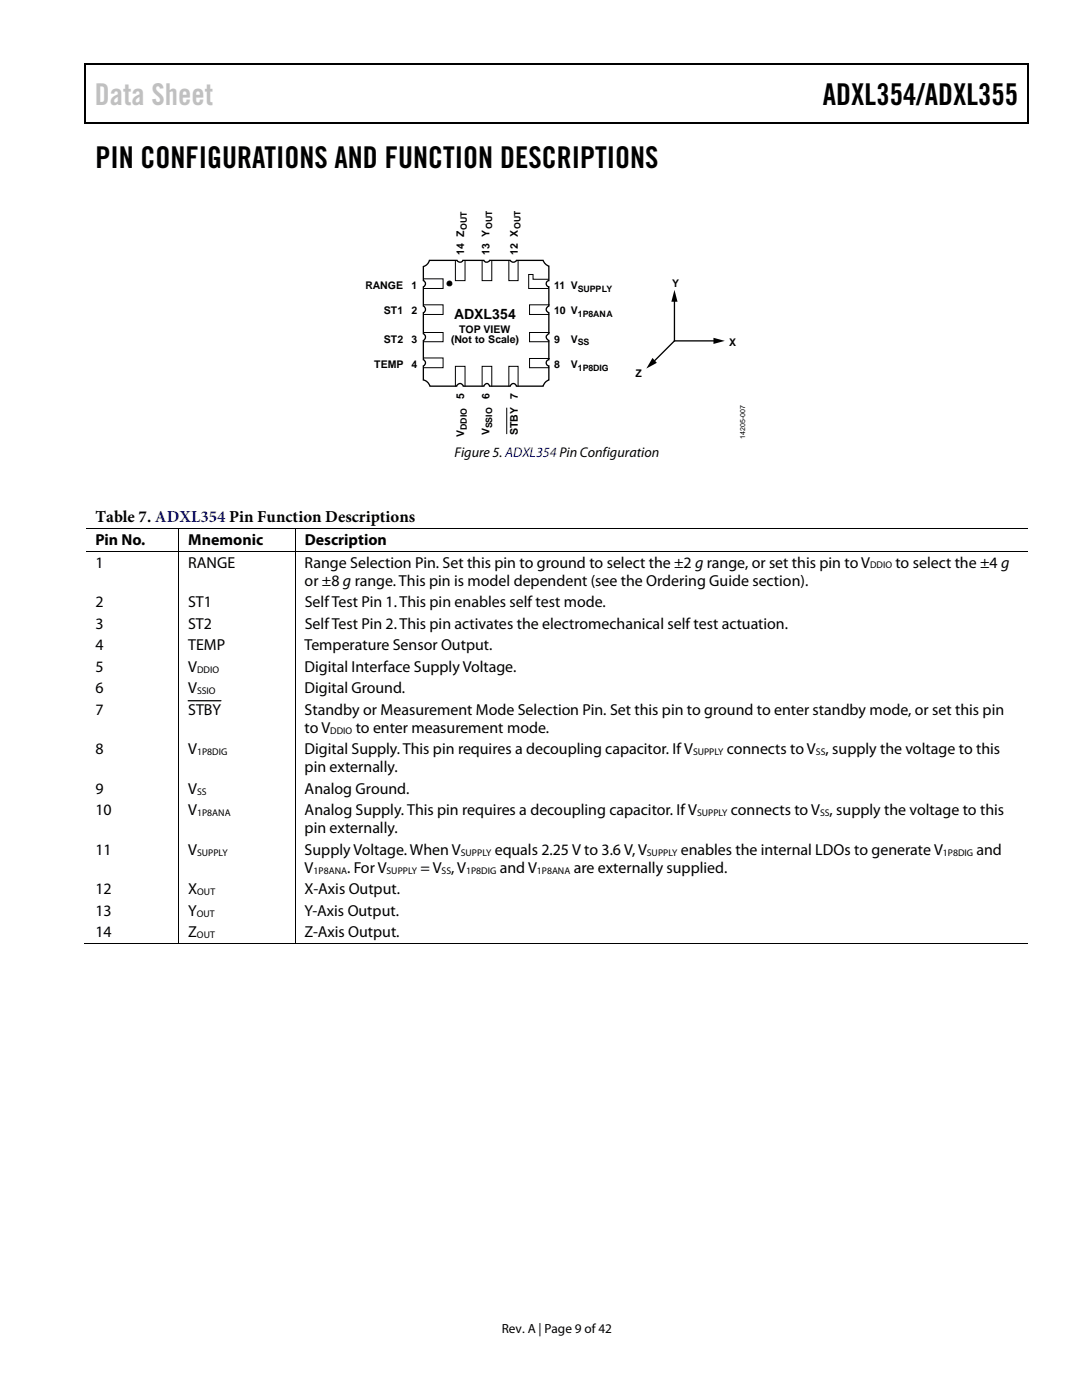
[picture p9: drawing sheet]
<svg xmlns="http://www.w3.org/2000/svg" width="216mm" height="279mm" viewBox="0 0 216 279" stroke-linecap="round" stroke-linejoin="round" font-family="sans-serif">
<defs><g id="words">
<text font-size="6" fill="#c0c0c0" x="18.9" y="21">Data Sheet</text>
<g font-size="6">
<text x="164.2" y="21">ADXL354/ADXL355</text>
<text x="19" y="33.6">PIN CONFIGURATIONS AND FUNCTION DESCRIPTIONS</text>
</g>
<text font-size="3.3" x="19" y="104.2">Table 7. ADXL354 Pin Function Descriptions</text>
<g font-size="3.2">
<text x="19" y="108.8">Pin No.</text>
<text x="19" y="113.3">1</text>
<text x="37.6" y="113.3">RANGE</text>
<text x="37.6" y="108.8">Mnemonic</text>
<text x="60.8" y="113.3">Range Selection Pin. Set this pin to ground to select the ±2 g range, or set this pin to V</text>
<text x="60.8" y="108.8">Description</text>
<text x="178.7" y="113.3">to select the ±4 g</text>
<text x="60.8" y="116.9">or ±8 g range. This pin is model dependent (see the Ordering Guide section).</text>
<text x="19" y="121.2">2</text>
<text x="19" y="125.5">3</text>
<text x="37.5" y="121.2">ST1</text>
<text x="37.5" y="125.5">ST2</text>
<text x="60.8" y="121.2">Self Test Pin 1. This pin enables self test mode.</text>
<text x="60.8" y="125.5">Self Test Pin 2. This pin activates the electromechanical self test actuation.</text>
<text x="19" y="129.8">4</text>
<text x="37.6" y="129.8">TEMP</text>
<text x="60.8" y="129.8">Temperature Sensor Output.</text>
<text x="19" y="134">5</text>
<text x="37.5" y="134">V</text>
<text x="60.8" y="134">Digital Interface Supply Voltage.</text>
<text x="19" y="138.3">6</text>
<text x="19" y="142.6">7</text>
<text x="37.5" y="138.3">V</text>
<text x="37.6" y="142.7">STBY</text>
<text x="60.8" y="138.3">Digital Ground.</text>
<text x="60.8" y="142.7">Standby or Measurement Mode Selection Pin. Set this pin to ground to enter standby mode, or set this pin</text>
<text x="60.8" y="146.2">to V</text>
<text x="71" y="146.2">to enter measurement mode.</text>
<text x="19" y="150.5">8</text>
<text x="37.5" y="150.5">V</text>
<text x="60.8" y="150.5">Digital Supply. This pin requires a decoupling capacitor. If V</text>
<text x="60.8" y="154.1">pin externally.</text>
<text x="145" y="150.5">connects to V , supply the voltage to this</text>
<text x="19" y="158.4">9</text>
<text x="37.5" y="158.4">V</text>
<text x="60.8" y="158.4">Analog Ground.</text>
<text x="19" y="162.7">10</text>
<text x="37.5" y="162.7">V</text>
<text x="60.8" y="162.7">Analog Supply. This pin requires a decoupling capacitor. If V</text>
<text x="60.8" y="166.3">pin externally.</text>
<text x="145.8" y="162.7">connects to V , supply the voltage to this</text>
<text x="19" y="170.6">11</text>
<text x="37.5" y="170.6">V</text>
<text x="60.8" y="170.6">Supply Voltage. When V</text>
<text x="98.7" y="170.6">equals 2.25 V to 3.6 V, V</text>
<text x="135.8" y="170.6">enables the internal LDOs to generate V</text>
<text x="194.9" y="170.6">and</text>
<text x="19" y="178.5">12</text>
<text x="37.5" y="178.5">X</text>
<text x="60.8" y="178.5">X-Axis Output.</text>
<text x="60.8" y="174.2">V</text>
<text x="69.3" y="174.2">. For V</text>
<text x="83.9" y="174.2">= V , V</text>
<text x="99.7" y="174.2">and V</text>
<text x="114.5" y="174.2">are externally supplied.</text>
<text x="19" y="182.8">13</text>
<text x="37.5" y="182.8">Y</text>
<text x="60.8" y="182.8">Y-Axis Output.</text>
<text x="19" y="187.1">14</text>
<text x="37.5" y="187.1">Z</text>
<text x="60.8" y="187.1">Z-Axis Output.</text>
</g>
<g font-size="2.8">
<text x="90.6" y="63.6">ADXL354</text>
<text x="90.7" y="91.2">Figure 5. ADXL354 Pin Configuration</text>
</g>
<text font-size="2.6" x="100.1" y="266">Rev. A | Page 9 of 42</text>
<g font-size="2.1">
<text x="92.6" y="50.8" transform="rotate(-90 92.6 50.8)">14 Z</text>
<text x="97.7" y="50.8" transform="rotate(-90 97.7 50.8)">13 Y</text>
<text x="103.3" y="50.8" transform="rotate(-90 103.3 50.8)">12 X</text>
<text x="72.9" y="57.7">RANGE</text>
<text x="82.1" y="57.7">1</text>
<text x="110.6" y="57.7">11 V</text>
<text x="134.1" y="57.2">Y</text>
<text x="76.6" y="62.8">ST1</text>
<text x="82.1" y="62.8">2</text>
<text x="110.6" y="62.8">10 V</text>
<text x="76.6" y="68.4">ST2</text>
<text x="82.1" y="68.4">3</text>
<text x="90" y="68.5">(Not to Scale)</text>
<text x="91.7" y="66.4">TOP VIEW</text>
<text x="110.6" y="68.4">9</text>
<text x="113.9" y="68.4">V</text>
<text x="145.5" y="69.1">X</text>
<text x="74.7" y="73.5">TEMP</text>
<text x="82.1" y="73.5">4</text>
<text x="110.6" y="73.5">8</text>
<text x="113.9" y="73.5">V</text>
<text x="126.8" y="75.2">Z</text>
<text x="92.6" y="79.7" transform="rotate(-90 92.6 79.7)">5</text>
<text x="97.7" y="79.7" transform="rotate(-90 97.7 79.7)">6</text>
<text x="103.3" y="79.7" transform="rotate(-90 103.3 79.7)">7</text>
<text x="92.6" y="87.2" transform="rotate(-90 92.6 87.2)">V</text>
<text x="97.7" y="86.9" transform="rotate(-90 97.7 86.9)">V</text>
<text x="103.3" y="86.9" transform="rotate(-90 103.3 86.9)">STBY</text>
</g>
<g font-size="1.9">
<text x="173.6" y="113.5">DDIO</text>
<text x="39.3" y="134.2">DDIO</text>
<text x="39.3" y="138.5">SSIO</text>
<text x="65.9" y="146.4">DDIO</text>
<text x="39.3" y="150.7">1P8DIG</text>
<text x="138.3" y="150.7">SUPPLY</text>
<text x="162.8" y="150.7">SS</text>
<text x="39.3" y="158.6">SS</text>
<text x="39.3" y="162.9">1P8ANA</text>
<text x="139.1" y="162.9">SUPPLY</text>
<text x="163.6" y="162.9">SS</text>
<text x="39.3" y="170.8">SUPPLY</text>
<text x="91.9" y="170.8">SUPPLY</text>
<text x="129.1" y="170.8">SUPPLY</text>
<text x="188.2" y="170.8">1P8DIG</text>
<text x="39.4" y="178.6">OUT</text>
<text x="62.6" y="174.4">1P8ANA</text>
<text x="77.2" y="174.4">SUPPLY</text>
<text x="88.1" y="174.4">SS</text>
<text x="93" y="174.4">1P8DIG</text>
<text x="107.1" y="174.4">1P8ANA</text>
<text x="39.3" y="182.9">OUT</text>
<text x="39.3" y="187.2">OUT</text>
</g>
<g font-size="1.8">
<text x="93.2" y="45.9" transform="rotate(-90 93.2 45.9)">OUT</text>
<text x="98.2" y="45.7" transform="rotate(-90 98.2 45.7)">OUT</text>
<text x="103.8" y="45.7" transform="rotate(-90 103.8 45.7)">OUT</text>
<text x="115.3" y="58.2">SUPPLY</text>
<text x="115.3" y="63.3">1P8ANA</text>
<text x="115.3" y="68.9">SS</text>
<text x="115.3" y="74">1P8DIG</text>
<text x="93.2" y="85.8" transform="rotate(-90 93.2 85.8)">DDIO</text>
<text x="98.2" y="85.5" transform="rotate(-90 98.2 85.5)">SSIO</text>
</g>
<text font-size="1.4" x="148.7" y="87.6" transform="rotate(-90 148.7 87.6)">14205-007</text>
</g></defs>
<path d="M16.9 12.7h.2v1h-.2zM205.1 12.7h.2v1h-.2zM205.1 12.7h.2v.3h-.2zM82.3 24.4h.2v.3h-.2zM205.1 24.4h.2v.3h-.2zM130.2 71.4l.9 1-2.1 1.2zM134.6 57.8l.6 2.4h-1.2zM142.4 67.4l2.2 .6-2.2 .6z" fill="#000"/>
<path d="M16.9 12.8h188.2M17 13.7v11M205.2 13.7v11M205.1 24.5h-188.2M37.5 139.8h6.6" fill="none" stroke="#000" stroke-width=".25"/>
<path d="M85.7 52h5.5a.71 .71 0 0 0 1.2 0h4.2a.71 .71 0 0 0 1.2 0h4a.83 .83 0 0 0 1.4 0h5.2a1.92 1.92 0 0 0 1.1 1.1v2.9a.63 .63 0 0 0-.5 .6 .63 .63 0 0 0 .5 .7v3.8a.75 .75 0 0 0-.5 .7 .75 .75 0 0 0 .5 .7v4.1a.7 .7 0 0 0-.5 .7 .7 .7 0 0 0 .5 .7v3.8a.69 .69 0 0 0-.5 .7 .69 .69 0 0 0 .5 .6v2.7l-.8 .6-.3 .7h-5.4a.69 .69 0 0 0-.6-.5 .69 .69 0 0 0-.7 .5h-4a.63 .63 0 0 0-.6-.5 .63 .63 0 0 0-.6 .5h-4.1a.69 .69 0 0 0-.6-.5 .69 .69 0 0 0-.7 .5h-5.3a2.2 2.2 0 0 0-1.3-1.4v-2.7a.67 .67 0 0 0 .4-.6 .67 .67 0 0 0-.4-.6v-3.9a.83 .83 0 0 0 0-1.4v-4.1a.73 .73 0 0 0 .4-.7 .73 .73 0 0 0-.4-.6v-3.9a.67 .67 0 0 0 .4-.6 .67 .67 0 0 0-.4-.6v-2.8a1.69 1.69 0 0 0 1.2-1.2zM134.6 59.8v8.3M134.5 68h8.2M134.7 67.9l-4.3 4.3" fill="none" stroke="#000" stroke-width=".26"/>
<g fill="none" stroke="#000" stroke-width=".2">
<path d="M84.5 55.6h3.9v2h-3.9M90.9 52v4h1.9v-4M96.2 52v4h1.9v-4M101.5 52v4h1.9v-4M109.5 55.7h-3.1v-.9h-.9v2.8h4M84.5 60.8h3.9v2h-3.9M84.5 66.4h3.9v1.8h-3.9M84.5 71.4h3.9v2h-3.9M90.9 77.2v-4.1h1.9v4.1M96.2 77.2v-4.1h1.9v4.1M101.5 77.2v-4.1h1.9v4.1M109.7 71.5h-4v1.9h3.9"/>
<path d="M109.7 66.4h-4v1.8h3.9M109.7 60.8h-4v2h3.9M101.1 81.4v5.2M17.1 105.5h188M17.1 110.1h188M35.6 105.6v4.4M35.6 110.2v78.2M58.9 105.6v4.4M58.9 110.2v78.2M16.9 188.3h18.7M35.7 188.3h23.1M59 188.3h146.1"/>
</g>
<circle cx="89.7" cy="56.6" r=".49" fill="#000" stroke="#000" stroke-width=".2"/>
<use href="#words"/>
</svg>
